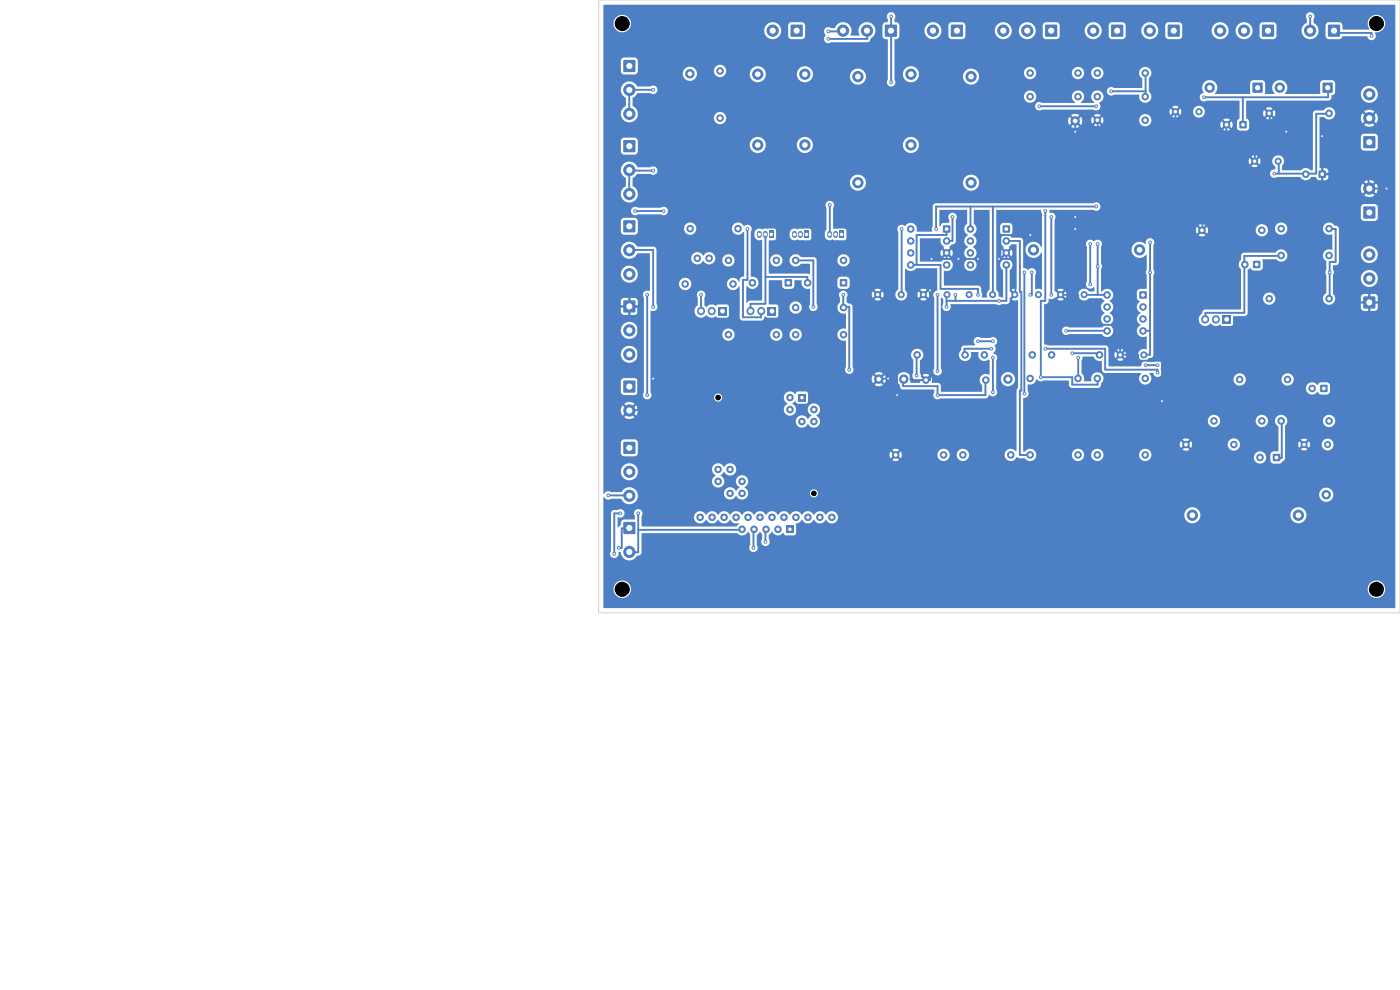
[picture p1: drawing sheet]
<svg xmlns="http://www.w3.org/2000/svg" width="297mm" height="210mm" viewBox="0 0 297 210" stroke-linecap="round" stroke-linejoin="round" font-family="sans-serif">
<g fill="#4d7fc4">
<path d="M281.8 5.3h2.4v2.4h-2.4z"/>
<path d="M212.8 47.9h1.4v1.4h-1.4z"/>
<path d="M241.8 61.9h1.4v1.4h-1.4z"/>
<path d="M178 49h1.1v1.5h-1.1z"/>
<circle cx="182" cy="38.7" r="1.2"/>
<circle cx="182" cy="16.2" r="1.2"/>
<circle cx="277.9" cy="6.5" r="1.3"/>
<circle cx="213.5" cy="51.1" r=".8"/>
<circle cx="213.5" cy="53.7" r=".8"/>
<circle cx="213.5" cy="56.2" r=".8"/>
<circle cx="205.9" cy="56.2" r=".8"/>
<circle cx="205.9" cy="53.7" r=".8"/>
<circle cx="205.9" cy="51.1" r=".8"/>
<circle cx="205.9" cy="48.6" r=".8"/>
<circle cx="242.5" cy="65.1" r=".8"/>
<circle cx="242.5" cy="67.7" r=".8"/>
<circle cx="242.5" cy="70.2" r=".8"/>
<circle cx="234.9" cy="70.2" r=".8"/>
<circle cx="234.9" cy="67.7" r=".8"/>
<circle cx="234.9" cy="65.1" r=".8"/>
<circle cx="234.9" cy="62.6" r=".8"/>
<circle cx="228.7" cy="15.5" r=".8"/>
<circle cx="218.5" cy="15.5" r=".8"/>
<circle cx="170.8" cy="30.7" r="1.2"/>
<circle cx="170.8" cy="15.7" r="1.2"/>
<circle cx="209.1" cy="80.6" r=".8"/>
<circle cx="196.4" cy="80.6" r=".8"/>
<circle cx="271.2" cy="34.2" r=".75"/>
<circle cx="266.2" cy="34.2" r=".75"/>
<circle cx="228.7" cy="80.3" r=".8"/>
<circle cx="218.5" cy="80.3" r=".8"/>
<circle cx="214.4" cy="96.5" r=".8"/>
<circle cx="204.3" cy="96.5" r=".8"/>
<circle cx="220.3" cy="62.5" r=".75"/>
<circle cx="215.3" cy="62.5" r=".75"/>
<circle cx="275.5" cy="109.3" r="1.2"/>
<circle cx="253" cy="109.3" r="1.2"/>
<circle cx="261.8" cy="94.3" r=".8"/>
<circle cx="251.6" cy="94.3" r=".8"/>
<circle cx="243" cy="25.5" r=".8"/>
<circle cx="232.8" cy="25.5" r=".8"/>
<circle cx="219" cy="75.3" r=".8"/>
<circle cx="208.8" cy="75.3" r=".8"/>
</g>
<path d="M176 49.5v.5M177.3 49.5v.5" fill="none" stroke="#4d7fc4" stroke-width="1.1"/>
<g fill="#4d7fc4">
<path d="M267.8 5.3h2.4v2.4h-2.4z"/>
<path d="M289.3 43.9h2.4v2.4h-2.4z"/>
<path d="M166.8 111.5h1.6v1.6h-1.6z"/>
<path d="M169.3 83.5h1.6v1.6h-1.6z"/>
<path d="M132.3 80.8h2.4v2.4h-2.4z"/>
<path d="M259.4 66.9h1.7v1.8h-1.7z"/>
<circle cx="263.9" cy="6.5" r="1.3"/>
<circle cx="258.8" cy="6.5" r="1.3"/>
<circle cx="267.7" cy="48.8" r=".8"/>
<circle cx="255" cy="48.8" r=".8"/>
<circle cx="290.5" cy="40" r="1.3"/>
<circle cx="165" cy="112.3" r=".8"/>
<circle cx="162.5" cy="112.3" r=".8"/>
<circle cx="160" cy="112.3" r=".8"/>
<circle cx="157.4" cy="112.3" r=".8"/>
<circle cx="171.4" cy="109.7" r=".8"/>
<circle cx="166.3" cy="109.7" r=".8"/>
<circle cx="176.5" cy="109.7" r=".8"/>
<circle cx="163.8" cy="109.7" r=".8"/>
<circle cx="173.9" cy="109.7" r=".8"/>
<circle cx="168.9" cy="109.7" r=".8"/>
<circle cx="156.2" cy="109.7" r=".8"/>
<circle cx="151.1" cy="109.7" r=".8"/>
<circle cx="161.2" cy="109.7" r=".8"/>
<circle cx="148.5" cy="109.7" r=".8"/>
<circle cx="158.7" cy="109.7" r=".8"/>
<circle cx="153.6" cy="109.7" r=".8"/>
<circle cx="167.6" cy="84.3" r=".8"/>
<circle cx="172.7" cy="86.9" r=".8"/>
<circle cx="167.6" cy="86.9" r=".8"/>
<circle cx="172.7" cy="89.4" r=".8"/>
<circle cx="170.1" cy="89.4" r=".8"/>
<circle cx="154.9" cy="99.6" r=".8"/>
<circle cx="152.3" cy="99.6" r=".8"/>
<circle cx="157.4" cy="102.1" r=".8"/>
<circle cx="152.3" cy="102.1" r=".8"/>
<circle cx="157.4" cy="104.7" r=".8"/>
<circle cx="154.9" cy="104.7" r=".8"/>
<circle cx="191.2" cy="62.5" r=".75"/>
<circle cx="186.2" cy="62.5" r=".75"/>
<circle cx="243" cy="20.5" r=".8"/>
<circle cx="232.8" cy="20.5" r=".8"/>
<circle cx="191.7" cy="80.4" r="1"/>
<circle cx="282" cy="54.2" r=".8"/>
<circle cx="271.8" cy="54.2" r=".8"/>
<circle cx="243" cy="15.5" r=".8"/>
<circle cx="232.8" cy="15.5" r=".8"/>
<circle cx="133.5" cy="87.1" r="1.3"/>
<circle cx="179" cy="71" r=".8"/>
<circle cx="168.8" cy="71" r=".8"/>
<circle cx="204.7" cy="75.3" r=".8"/>
<circle cx="194.6" cy="75.3" r=".8"/>
</g>
<path d="M255.7 67.7v.1M258 67.7v.1" fill="none" stroke="#4d7fc4" stroke-width="1.7"/>
<g fill="#4d7fc4">
<path d="M279.8 36.2h1.4v1.5h-1.4z"/>
<path d="M132.3 63.8h2.4v2.4h-2.4z"/>
<path d="M132.3 93.8h2.4v2.4h-2.4z"/>
<path d="M166.5 59.3h1.5v1.4h-1.5z"/>
<path d="M270.1 96.3h1.4v1.5h-1.4z"/>
<path d="M167.8 5.3h2.4v2.4h-2.4z"/>
<path d="M265.9 55.4h1.4v1.4h-1.4z"/>
<path d="M235.8 5.3h2.4v2.4h-2.4z"/>
<path d="M163.1 49h1v1.5h-1z"/>
<circle cx="150.4" cy="54.8" r=".8"/>
<circle cx="147.9" cy="54.8" r=".8"/>
<circle cx="146.4" cy="15.6" r="1"/>
<circle cx="277" cy="36.9" r=".8"/>
<circle cx="155.5" cy="60.2" r=".8"/>
<circle cx="145.4" cy="60.2" r=".8"/>
<circle cx="228.1" cy="25.6" r="1"/>
<circle cx="133.5" cy="70.1" r="1.3"/>
<circle cx="133.5" cy="75.2" r="1.3"/>
<circle cx="200.9" cy="62.5" r=".75"/>
<circle cx="195.9" cy="62.5" r=".75"/>
<circle cx="179" cy="65.2" r=".8"/>
<circle cx="168.8" cy="65.2" r=".8"/>
<circle cx="282" cy="63.3" r=".8"/>
<circle cx="269.3" cy="63.3" r=".8"/>
<circle cx="133.5" cy="100.1" r="1.3"/>
<circle cx="133.5" cy="105.2" r="1.3"/>
<circle cx="160.8" cy="30.7" r="1.2"/>
<circle cx="160.8" cy="15.7" r="1.2"/>
<circle cx="254.4" cy="23.7" r=".75"/>
<circle cx="249.4" cy="23.7" r=".75"/>
<circle cx="159.6" cy="60" r=".8"/>
<circle cx="267.3" cy="97" r=".8"/>
<circle cx="241.8" cy="53" r="1.2"/>
<circle cx="219.3" cy="53" r="1.2"/>
<circle cx="233.3" cy="75.3" r=".8"/>
<circle cx="223.1" cy="75.3" r=".8"/>
<circle cx="243" cy="96.5" r=".8"/>
<circle cx="232.8" cy="96.5" r=".8"/>
<circle cx="163.9" cy="6.5" r="1.3"/>
<circle cx="264.1" cy="56.1" r=".8"/>
<circle cx="230" cy="62.5" r=".75"/>
<circle cx="225" cy="62.5" r=".75"/>
<circle cx="206" cy="38.7" r="1.2"/>
<circle cx="206" cy="16.2" r="1.2"/>
<circle cx="282" cy="48.5" r=".8"/>
<circle cx="271.8" cy="48.5" r=".8"/>
<circle cx="231.9" cy="6.5" r="1.3"/>
<circle cx="243" cy="80.3" r=".8"/>
<circle cx="232.8" cy="80.3" r=".8"/>
<circle cx="273.2" cy="80.5" r=".8"/>
<circle cx="263" cy="80.5" r=".8"/>
</g>
<path d="M161.1 49.5v.5M162.4 49.5v.5" fill="none" stroke="#4d7fc4" stroke-width="1.1"/>
<g fill="#4d7fc4">
<path d="M187.8 5.3h2.4v2.4h-2.4z"/>
<path d="M280.1 81.7h1.5v1.4h-1.5z"/>
<path d="M263 25.7h1.4v1.5h-1.4z"/>
<path d="M178.2 59.3h1.5v1.4h-1.5z"/>
<path d="M289.3 28.9h2.4v2.5h-2.4z"/>
<path d="M162.9 65.1h1.7v1.8h-1.7z"/>
<circle cx="267.7" cy="89.3" r=".8"/>
<circle cx="257.5" cy="89.3" r=".8"/>
<circle cx="164.7" cy="55.2" r=".8"/>
<circle cx="154.5" cy="55.2" r=".8"/>
<circle cx="186.4" cy="80.4" r="1"/>
<circle cx="183.9" cy="6.5" r="1.3"/>
<circle cx="178.8" cy="6.5" r="1.3"/>
<circle cx="278.4" cy="82.4" r=".8"/>
<circle cx="260.2" cy="26.4" r=".8"/>
<circle cx="282" cy="89.3" r=".8"/>
<circle cx="271.8" cy="89.3" r=".8"/>
<circle cx="152.8" cy="25" r=".8"/>
<circle cx="152.8" cy="15" r=".8"/>
<circle cx="171.3" cy="60" r=".8"/>
<circle cx="281.7" cy="94.3" r=".75"/>
<circle cx="276.7" cy="94.3" r=".75"/>
<circle cx="228.7" cy="96.5" r=".8"/>
<circle cx="218.5" cy="96.5" r=".8"/>
<circle cx="290.5" cy="25.1" r="1.3"/>
<circle cx="290.5" cy="20" r="1.3"/>
</g>
<path d="M159.2 65.9v.1M161.5 65.9v.1" fill="none" stroke="#4d7fc4" stroke-width="1.7"/>
<g fill="#4d7fc4">
<path d="M280.6 17.6h2.1v2h-2.1z"/>
<path d="M200.1 47.9h1.4v1.4h-1.4z"/>
<path d="M132.3 110.8h2.4v2.4h-2.4z"/>
<path d="M132.3 12.8h2.4v2.4h-2.4z"/>
<path d="M289.3 62.9h2.4v2.5h-2.4z"/>
<path d="M201.8 5.3h2.4v2.4h-2.4z"/>
<path d="M170.6 49h1v1.5h-1z"/>
<circle cx="271.5" cy="18.6" r="1.1"/>
<circle cx="200.8" cy="51.1" r=".8"/>
<circle cx="200.8" cy="53.7" r=".8"/>
<circle cx="200.8" cy="56.2" r=".8"/>
<circle cx="193.2" cy="56.2" r=".8"/>
<circle cx="193.2" cy="53.7" r=".8"/>
<circle cx="193.2" cy="51.1" r=".8"/>
<circle cx="193.2" cy="48.6" r=".8"/>
<circle cx="242.7" cy="75.3" r=".75"/>
<circle cx="237.7" cy="75.3" r=".75"/>
<circle cx="133.5" cy="117.1" r="1.3"/>
<circle cx="133.5" cy="19.1" r="1.3"/>
<circle cx="133.5" cy="24.2" r="1.3"/>
<circle cx="200.2" cy="96.5" r=".8"/>
<circle cx="190" cy="96.5" r=".8"/>
<circle cx="290.5" cy="59.1" r="1.3"/>
<circle cx="290.5" cy="54" r="1.3"/>
<circle cx="197.9" cy="6.5" r="1.3"/>
<circle cx="282" cy="24" r=".8"/>
<circle cx="269.3" cy="24" r=".8"/>
</g>
<path d="M168.5 49.5v.5M169.8 49.5v.5" fill="none" stroke="#4d7fc4" stroke-width="1.1"/>
<g fill="#4d7fc4">
<path d="M132.3 46.8h2.4v2.4h-2.4z"/>
<path d="M132.3 29.8h2.4v2.4h-2.4z"/>
<path d="M152.4 65.1h1.7v1.8h-1.7z"/>
<circle cx="213.8" cy="80.4" r="1"/>
<circle cx="156.6" cy="48.5" r=".8"/>
<circle cx="146.4" cy="48.5" r=".8"/>
<circle cx="133.5" cy="53.1" r="1.3"/>
<circle cx="133.5" cy="58.2" r="1.3"/>
<circle cx="133.5" cy="36.1" r="1.3"/>
<circle cx="133.5" cy="41.2" r="1.3"/>
<circle cx="164.7" cy="71" r=".8"/>
<circle cx="154.5" cy="71" r=".8"/>
</g>
<path d="M148.7 65.9v.1M151 65.9v.1" fill="none" stroke="#4d7fc4" stroke-width="1.7"/>
<g fill="#4d7fc4">
<path d="M247.8 5.3h2.4v2.4h-2.4z"/>
<path d="M265.8 17.6h2v2h-2z"/>
<path d="M221.8 5.3h2.4v2.4h-2.4z"/>
<circle cx="243.9" cy="6.5" r="1.3"/>
<circle cx="179" cy="55.2" r=".8"/>
<circle cx="168.8" cy="55.2" r=".8"/>
<circle cx="193.3" cy="30.7" r="1.2"/>
<circle cx="193.3" cy="15.7" r="1.2"/>
<circle cx="281.4" cy="104.9" r="1"/>
<circle cx="228.7" cy="20.5" r=".8"/>
<circle cx="218.5" cy="20.5" r=".8"/>
<circle cx="256.6" cy="18.6" r="1.1"/>
<circle cx="217.9" cy="6.5" r="1.3"/>
<circle cx="212.8" cy="6.5" r="1.3"/>
<circle cx="210.6" cy="62.5" r=".75"/>
<circle cx="205.6" cy="62.5" r=".75"/>
<circle cx="148.7" cy="62.5" r=".4"/>
<circle cx="194.5" cy="79.7" r=".4"/>
<circle cx="221.8" cy="44.8" r=".4"/>
<circle cx="140.8" cy="44.8" r=".4"/>
<circle cx="134.8" cy="44.8" r=".4"/>
<circle cx="220.8" cy="80" r=".4"/>
<circle cx="235.7" cy="19.4" r=".4"/>
<circle cx="180.2" cy="78.4" r=".4"/>
<circle cx="243" cy="77.5" r=".4"/>
<circle cx="178.9" cy="62.5" r=".4"/>
<circle cx="245.6" cy="77.5" r=".4"/>
<circle cx="218.6" cy="49.8" r=".4"/>
<circle cx="228.1" cy="27.9" r=".4"/>
<circle cx="197.3" cy="61.6" r=".4"/>
<circle cx="211.9" cy="54.9" r=".4"/>
<circle cx="197.6" cy="54.9" r=".4"/>
<circle cx="272.9" cy="27.9" r=".4"/>
<circle cx="138.6" cy="80.3" r=".4"/>
<circle cx="280.5" cy="28.9" r=".4"/>
<circle cx="190.3" cy="83.8" r=".4"/>
<circle cx="228.1" cy="48.6" r=".4"/>
<circle cx="203.3" cy="54.9" r=".4"/>
<circle cx="228.1" cy="46" r=".4"/>
<circle cx="207.5" cy="54.9" r=".4"/>
<circle cx="246.5" cy="85.1" r=".4"/>
<circle cx="188.4" cy="80.3" r=".4"/>
<circle cx="294.1" cy="40" r=".4"/>
<circle cx="231.3" cy="51.8" r=".4"/>
<circle cx="231.3" cy="60.3" r=".4"/>
<circle cx="207.5" cy="72.4" r=".4"/>
<circle cx="221.8" cy="74" r=".4"/>
<circle cx="245.6" cy="79.1" r=".4"/>
<circle cx="210.6" cy="72.4" r=".4"/>
<circle cx="210.6" cy="75.9" r=".4"/>
<circle cx="210.6" cy="83.2" r=".4"/>
<circle cx="138.6" cy="65.1" r=".4"/>
<circle cx="232.5" cy="22.5" r=".4"/>
<circle cx="220.5" cy="22.5" r=".4"/>
<circle cx="176" cy="43.5" r=".4"/>
<circle cx="291" cy="7.6" r=".4"/>
<circle cx="198.9" cy="83.8" r=".4"/>
<circle cx="131.6" cy="108.9" r=".4"/>
<circle cx="130.3" cy="117.5" r=".4"/>
<circle cx="137.3" cy="83.8" r=".4"/>
<circle cx="135.4" cy="108.9" r=".4"/>
<circle cx="137.3" cy="62.5" r=".4"/>
<circle cx="175.7" cy="8.3" r=".4"/>
<circle cx="175.7" cy="6.7" r=".4"/>
<circle cx="159.8" cy="116.2" r=".4"/>
<circle cx="131.3" cy="116.2" r=".4"/>
<circle cx="162.4" cy="114.9" r=".4"/>
<circle cx="129" cy="105.1" r=".4"/>
<circle cx="223" cy="62.5" r=".4"/>
<circle cx="138.6" cy="19.1" r=".4"/>
<circle cx="202.1" cy="46" r=".4"/>
<circle cx="223" cy="46" r=".4"/>
<circle cx="226.2" cy="70.2" r=".4"/>
<circle cx="207.5" cy="62.5" r=".4"/>
<circle cx="210.3" cy="74" r=".4"/>
<circle cx="198.9" cy="78.7" r=".4"/>
<circle cx="198.9" cy="62.5" r=".4"/>
<circle cx="138.6" cy="36.2" r=".4"/>
<circle cx="217.3" cy="83.5" r=".4"/>
<circle cx="217.3" cy="57.8" r=".4"/>
<circle cx="227.5" cy="74.9" r=".4"/>
<circle cx="228.7" cy="75.9" r=".4"/>
<circle cx="270.3" cy="36.8" r=".4"/>
<circle cx="244" cy="51.4" r=".4"/>
<circle cx="218.9" cy="57.8" r=".4"/>
<circle cx="211.9" cy="63.8" r=".4"/>
<circle cx="202.7" cy="62.5" r=".4"/>
<circle cx="172.5" cy="65.1" r=".4"/>
<circle cx="200.8" cy="65.1" r=".4"/>
<circle cx="218.6" cy="62.5" r=".4"/>
<circle cx="244" cy="57.8" r=".4"/>
<circle cx="282.1" cy="57.8" r=".4"/>
<circle cx="198.6" cy="48.6" r=".4"/>
<circle cx="158.6" cy="48.6" r=".4"/>
<circle cx="232.5" cy="43.8" r=".4"/>
<circle cx="191.3" cy="48.6" r=".4"/>
<circle cx="255.4" cy="20.6" r=".4"/>
<circle cx="232.9" cy="51.8" r=".4"/>
<circle cx="232.9" cy="56.5" r=".4"/>
<circle cx="189.1" cy="17.5" r=".4"/>
<circle cx="278" cy="3.5" r=".4"/>
<circle cx="189.1" cy="3.5" r=".4"/>
</g>
<g fill="none" stroke="#4d7fc4" stroke-width=".4">
<path d="M133.5 19.1v5.1M133.5 19.1h5.1M133.5 19.1h.1M175.7 6.7h3.2M184 6.7v1.6h-8.3M189 6.5l.1 .2M189.1 3.5v14M235.7 19.4h7.3M243 15.5v5.1v-.1M278 3.5v3.2l-.1-.2M281.8 18.7v1.9h-26.4M283 6.5v.5h8v.6"/>
<path d="M133.5 36.2v5.1v-.1M133.5 36.2h5.1M133.5 36.1v.1M220.5 22.5h12M228.1 25.7v2.2h44.8M232.8 25.5l.1-.1v2.5M249.4 23.7v4.2M255.1 27.9v21h-.1M260.2 26.5v1.4M263.7 20.6v5.9M266.2 27.9v6.3M269.3 24.1h.1v3.8"/>
<path d="M271.2 34.2l.1 .1v2.5M277 36.8v.2M280.5 36.8h9.8v3.2M280.5 28.9v7.9M280.5 36.8v.2M282 24.1h.1h-2.9v12.7h-8.9M133.5 53.1l5.1-.1v12.1M134.8 44.8h6M158.6 48.6v10.8h-1v7.9h3.8l.1-1.3M162.4 58.7h8.9v1.3M162.4 49.8v14.7h-3.2v1.5M168.8 55.2h3.7v9.9"/>
<path d="M176 43.5v6.3v-.1M191.3 48.6l-.1 13.9M193.2 56.2h6.3v5.1h8v1.2M197.6 54.9h9.9M200.8 48.6v1.2h-6.3v6.4M200.8 53.7v1.2M202.1 46v5.1h-1.3M205.9 43.8v4.8M205.9 48.6h.1M210.6 43.8v18.7M211.9 54.9h3.5v7.6h-.1M213.5 56.2v7.6h-12.7"/>
<path d="M213.5 53.7v1.2M213.5 51.1h2.9v10.8h.3v21h-.3v13.6h2.1M217.3 57.8v25.7M218.6 49.8h-6.4v5.1M218.9 57.8v4.7h-.3M221.8 44.8v19h-1v16.2h6.7v1.6h5.4l-.1-1.3M223 46v16.5M228.1 46v16.5M231.3 51.8v8.5M232.5 43.8h-33.9v4.8M232.9 51.8v10.7M244 51.4v23.8l-1.3 .1"/>
<path d="M264.1 56.1l-.1 .1M271.9 54.3h-7.9v12.1h-8.3v1.4M282 48.5l1.4 .1v7h-1.3v7.9l-.1-.1M290.3 40h3.8M290.5 40h-.2M133.5 65l1.9 .1v21.9M137.3 62.5v21.3M148.7 62.5v3.5M178.9 65.1h1.3v13.3M178.9 65.1l.1 .1M178.9 62.5v2.6M194.5 75.2v4.5"/>
<path d="M197.3 61.6v19h-4.1v-1.9h-2.9v5.1M198.9 62.5v16.2M200.9 62.5l-.1 2.6M202.7 62.5v1.3M207.5 72.4h3.1M210.3 74h-5.7v1.2l.1 .1M210.6 75.9v7.3M221.8 74h12.7v4.4h11.1v.7M225 62.5h3.7v6.4h8.9v6.3M226.2 70.2h8.7M227.5 74.9h5.7l.1 .4M228.7 75.9v4.4"/>
<path d="M230 62.5l4.9 .1M237.6 75.2h3.8v1.3h5.1v8.6M237.6 75.2l.1 .1M243 77.5h2.6M244 70.2h-1.5M138.6 80.3v6.7l-5.1 .1M190.3 80.3l-3.9 .1M191.7 80.4l-.1-.1v1.6h7.3v1.9h10.2v-3.2M196.4 80.6h.1M271.9 89.2v8h-1.2l.1-.1M129 105.1l4.5 .1M131.6 108.9h-1.3v8.6"/>
<path d="M133.5 112l-1.6 .1v4.1h-.6M135.4 108.9v8.3l-1.9-.1M157.4 112.3l-.1 .1h-21.9M160 112.3l-.2 .1v3.8M162.5 112.3l-.1 .1v2.5"/>
</g>
<g fill="#4d7fc4">
<path d="M211.4 44.5h9.4l.3 .9v6.9l-.2 .1a1.72 1.72 0 0 0-2.5-1 1.72 1.72 0 0 0-.4 2.7 1.72 1.72 0 0 0 2.7-.2l.1-.3 .2 .1v7.7l-1.4-.1v-2.9a.92 .92 0 0 0-.1-1.3 .92 .92 0 0 0-1.3 .1l-1.1-.4-.1-6-.6-.4h-1.8l-.4-.4 .6-.7v-1.3a.74 .74 0 0 0-.7-.7h-1.2a.74 .74 0 0 0-.7 .7v1.3l.6 .6a1.44 1.44 0 0 0 .2 2.5l-.2 .2 .6 .7-.3 .3-.7-.7a1.29 1.29 0 0 0 0 1.5l.7-.7 .3 .4-.6 .6 .2 .2a1.43 1.43 0 0 0-.2 2.5v5.6a.7 .7 0 0 1-.8-.1 .7 .7 0 0 1-.2-.7l-.5-.8z"/>
<path d="M199.3 44.5h5.8l.1 2.9a1.42 1.42 0 0 0 .1 2.4 1.43 1.43 0 0 0 0 2.6 1.43 1.43 0 0 0 0 2.5 1.34 1.34 0 0 0-.5 2.1 1.34 1.34 0 0 0 2.1 0 1.34 1.34 0 0 0-.5-2.1 1.43 1.43 0 0 0 0-2.5 1.43 1.43 0 0 0 0-2.5 1.44 1.44 0 0 0 .2-2.5v-2.9l3.3 .1v16.8a1.63 1.63 0 0 0-.5 1.7h-1.1l.1-.6-.2-.6-.1-.8-.4-.5h-7.4v-3.1a1.38 1.38 0 0 0 1.7-.8 1.38 1.38 0 0 0-.7-1.8l.2-.2-.6-.6 .3-.4 .7 .7a1.28 1.28 0 0 0 0-1.5l-.7 .7-.3-.3 .6-.7-.1-.3 .5-.5a.75 .75 0 0 0 .9-.8v-4.4a.92 .92 0 0 0-.1-1.2 .92 .92 0 0 0-1.3 0 .92 .92 0 0 0 0 1.2l-.1 .7h-1.1a.86 .86 0 0 0-.7 .7l-.2-.1z"/>
<path d="M214 52.3l.6-.5h.9l.2 .1v9.2l-1.1 .4 .7 .6-.4 .4-.7-.8v-4.4a1.42 1.42 0 0 0-.2-2.4l.2-.2-.7-.6 .4-.4 .7 .6a1.3 1.3 0 0 0 0-1.4l-.7 .7-.4-.3 .7-.7z"/>
<path d="M195.2 50.6h4.4a1.58 1.58 0 0 0 .7 1.8l-.2 .2 .7 .7-.4 .3-.7-.7a1.28 1.28 0 0 0 0 1.5l.7-.7 .4 .4-.7 .6 .2 .3-.6 .5h-4.5z"/>
<path d="M128.1 1h167.8l.1 3.9h-2.1l-.1-.3a1.88 1.88 0 0 0-2.6-1.3 1.88 1.88 0 0 0-.7 2.9l-5.6 .1-.2-1.1-.3-.4-2.5-.1-.6 .4-.1 1.3h-1.5a2.15 2.15 0 0 0-1-1.6v-.7a.92 .92 0 0 0-.1-1.3 .92 .92 0 0 0-1.3 0 .92 .92 0 0 0 0 1.3l-.1 .7-.7 .6h-5.7l-.2-.4-.4-.3h-2.4l-.5 .4-.1 1.3h-1.5a1.8 1.8 0 0 0-1.8-1.7 1.8 1.8 0 0 0-1.8 1.7h-1.5v-.2a1.8 1.8 0 0 0-1.3-1.4 1.8 1.8 0 0 0-1.9 .6h-6.6l-.2-.4-.4-.3h-2.3l-.6 .4-.1 1.3h-1.5a1.8 1.8 0 0 0-1.3-1.6 1.8 1.8 0 0 0-1.9 .6h-3.7l-.2-.4-.4-.3h-2.3l-.6 .4-.1 1.3h-1.5v-.2a1.8 1.8 0 0 0-1.4-1.4 1.8 1.8 0 0 0-1.8 .6h-5.7l-.2-.4-.4-.3h-2.3l-.6 .4-.1 1.3h-1.5v-.2a1.8 1.8 0 0 0-1.9-1.5 1.8 1.8 0 0 0-1.7 1.7h-1.5v-.2a1.8 1.8 0 0 0-1.3-1.4 1.8 1.8 0 0 0-1.9 .6h-6.6l-.2-.4-.4-.3h-2.3l-.6 .4-.1 1.3h-1.5a1.8 1.8 0 0 0-1.3-1.6 1.8 1.8 0 0 0-1.9 .6h-5.7l-.1-.2a.97 .97 0 0 0-.9-.5v-.6a.92 .92 0 0 0-.1-1.3 .92 .92 0 0 0-1.3 0 .92 .92 0 0 0 0 1.3l-.2 .6a.8 .8 0 0 0-1 .7v1h-1.5a1.82 1.82 0 0 0-2.4-1.6 1.82 1.82 0 0 0-1 2.7l-1.8 .1-.1-.2a1.81 1.81 0 0 0-.5-2.4 1.81 1.81 0 0 0-2.5 .4h-6.6l-.2-.4-.4-.3h-2.3l-.6 .4-.1 1.3h-1.5a1.8 1.8 0 0 0-2.5-1.5h-29.3l-.1-.3a1.85 1.85 0 0 0-3-1 1.85 1.85 0 0 0 .5 3.1 1.85 1.85 0 0 0 2.6-1.8h29.2a1.8 1.8 0 0 0-.1 3.2 1.8 1.8 0 0 0 2.7-1.7h1.5v1.3l.4 .5 2.5 .1a.74 .74 0 0 0 .7-.7v-2.2h6.6l-.3 .5-.8 .1a.92 .92 0 0 0-1.3 .1 .92 .92 0 0 0 .1 1.3l-.1 .3a.92 .92 0 0 0 .1 1.2 .92 .92 0 0 0 1.2 .1h7.7l.6-.4a.89 .89 0 0 1 .7-.9l.3-.6 .1-.7h1.5v1.3a.97 .97 0 0 0 1.1 .7l.1 4.5h-53.1l-.3-.5-.4-.2h-2.3l-.4 .3-.2 .4v2.3l.3 .4 .4 .2h2.2l.6-.3 .1-.4v-2.2h53.1v3.2h-4.7v-.2a1.7 1.7 0 0 0-1.6-1.3 1.7 1.7 0 0 0-1.7 1h-7.9l-.1-.2a1.7 1.7 0 0 0-1.8-1.4 1.7 1.7 0 0 0-1.5 1.6h-6.6l-.1-.2a1.7 1.7 0 0 0-1.4-1.3 1.7 1.7 0 0 0-1.7 .8h-5.2l-.1-.2a1.3 1.3 0 0 0-1.6-.9 1.3 1.3 0 0 0-.9 1.7h-3.6l-.1-.2a1.5 1.5 0 0 0-2.4-.8 1.5 1.5 0 0 0 .4 2.5 1.5 1.5 0 0 0 2.1-1.5h3.6a1.31 1.31 0 0 0 1.6 .8 1.31 1.31 0 0 0 1-1.4l5.1 .1a1.7 1.7 0 0 0 1.2 2.4 1.7 1.7 0 0 0 2.1-1.8h6.6v.3a1.7 1.7 0 0 0 1.8 1.6 1.7 1.7 0 0 0 1.6-1.9l7.9 .1a1.7 1.7 0 0 0 1.4 2.2 1.7 1.7 0 0 0 1.9-1.8h4.7v.8a.92 .92 0 0 0 0 1.2 .92 .92 0 0 0 1.3 0 .92 .92 0 0 0 .1-1.2v-8.5l.1-.1a.77 .77 0 0 0 .9-.7v-2.2h5.7a1.8 1.8 0 0 0 .9 2.8 1.8 1.8 0 0 0 2.3-1.8h1.5v1.3l.4 .5 2.5 .1a.74 .74 0 0 0 .7-.7v-2.2h6.6a1.8 1.8 0 0 0 .9 2.8 1.8 1.8 0 0 0 2.3-1.8h1.5v.2a1.8 1.8 0 0 0 1.9 1.7 1.8 1.8 0 0 0 1.7-1.9h1.5v1.3l.4 .5 2.5 .1a.74 .74 0 0 0 .7-.7v-2.2h5.7a1.8 1.8 0 0 0 .9 2.8 1.8 1.8 0 0 0 2.3-1.8h1.5v1.3l.4 .5 2.5 .1a.74 .74 0 0 0 .7-.7v-2.2h3.7a1.8 1.8 0 0 0 .9 2.8 1.8 1.8 0 0 0 2.3-1.8h1.5v1.3l.4 .5 2.5 .1a.74 .74 0 0 0 .7-.7v-2.2h6.6a1.8 1.8 0 0 0 .9 2.8 1.8 1.8 0 0 0 2.3-1.8h1.5v.2a1.8 1.8 0 0 0 1.9 1.7 1.8 1.8 0 0 0 1.7-1.9h1.5v1.3l.4 .5 2.5 .1a.74 .74 0 0 0 .7-.7v-2.2h5.7a1.8 1.8 0 0 0 .9 2.8 1.8 1.8 0 0 0 2.3-1.8h1.5v1.3l.2 .3 .4 .3h2.4l.7-.6h5.1a.99 .99 0 0 0 1.4 .7 .99 .99 0 0 0 .3-1.5 1.96 1.96 0 0 0 2.2-2h2.1v10.5h-51.7l-.1-.2a1.3 1.3 0 0 0-1.4-1 1.3 1.3 0 0 0-1.1 1.2h-7.6v-.2a1.3 1.3 0 0 0-1.4-1 1.3 1.3 0 0 0-1.2 1.2h-1.5v-.2a1.3 1.3 0 0 0-1.4-1 1.3 1.3 0 0 0-1.2 1.2h-7.6v-.2a1.3 1.3 0 0 0-1.7-.9 1.3 1.3 0 0 0-.7 1.8h-9.7v-.2a1.7 1.7 0 0 0-1.6-1.3 1.7 1.7 0 0 0-1.7 1h-9.4l-.1-.2a1.7 1.7 0 0 0-2.7-1 1.7 1.7 0 0 0 .4 2.9 1.7 1.7 0 0 0 2.4-1.7l9.4 .1a1.7 1.7 0 0 0 1.4 2.2 1.7 1.7 0 0 0 1.9-1.8l9.7 .1a1.31 1.31 0 0 0 1.5 .5 1.31 1.31 0 0 0 .9-1.3h7.6v.2a1.3 1.3 0 0 0 1.4 1.2 1.3 1.3 0 0 0 1.2-1.4h1.5v.2a1.3 1.3 0 0 0 1.4 1.2 1.3 1.3 0 0 0 1.2-1.4h7.6l.1 .8 .5 .4v2h-6a.9 .9 0 0 0-1.4 .4h-95.4l-.1-.2a.94 .94 0 0 0-1.4-.5h-2.9a1.83 1.83 0 0 0-2.9-.4 1.83 1.83 0 0 0 .6 2.9v1.6a1.83 1.83 0 0 0-.8 2.8 1.83 1.83 0 0 0 2.9 .1 1.91 1.91 0 0 0-.7-2.9v-1.6l.7-.5 .3-.5h2.8l.4 .1a.9 .9 0 0 0 1.1-.9h95.4a.92 .92 0 0 0 .3 1.1 .92 .92 0 0 0 1.1 0h5.3l.1 .1v.2h-7.6v-.2a1.34 1.34 0 0 0-2.1-.7 1.34 1.34 0 0 0 .1 2.2l-2.7 .1v-.2a1.3 1.3 0 0 0 0-2.2 1.3 1.3 0 0 0-2 1h-7.6v-.2a1.3 1.3 0 0 0-2.1-.7 1.3 1.3 0 0 0 .3 2.2 1.3 1.3 0 0 0 1.8-1.3h7.6l.2 .8 .5 .5-.2 .1h-6.8a.92 .92 0 0 0-1.3 .1 .92 .92 0 0 0 0 1.3 .92 .92 0 0 0 1.3 0h10.8a.94 .94 0 0 0 1.3-.1 .94 .94 0 0 0 0-1.3l.7-.6 .2-.8h7.6v.2a1.32 1.32 0 0 0 1.9 1 1.32 1.32 0 0 0 .1-2.2v-2.8l.5-.6 .1-.6h51.7v2.3h-12.7l-.2-.4-.4-.3h-1.9l-.5 .2-.2 .4v2.3h-7.5a1.65 1.65 0 0 0 .1-2.4 1.65 1.65 0 0 0-2.4 0 1.65 1.65 0 0 0 .1 2.4h-2v-2.3l-.3-.4-.4-.2h-1.9l-.5 .3-.1 .4v2.2h-7.5a1.64 1.64 0 0 0 .2-2.3 1.64 1.64 0 0 0-2.3-.2 1.64 1.64 0 0 0-.2 2.3 .94 .94 0 0 0-.8 1.2 .94 .94 0 0 0 1.4 .4h6.9l.1 2.3h-7.4a1.25 1.25 0 0 0-1.2-1.2 1.25 1.25 0 0 0-1.3 1.2h-2.5l-.2-.6-.7 .7-.3-.4 .6-.6a1.24 1.24 0 0 0-1.3 0l.6 .6-.3 .4-.7-.7a1.24 1.24 0 0 0 0 1.4l.7-.7 .3 .4-.6 .7a1.25 1.25 0 0 0 1.3-.1l-.6-.6 .3-.4 .7 .7 .2-.8h2.5v.2a1.25 1.25 0 0 0 1.4 1.2 1.25 1.25 0 0 0 1.1-1.4h7.4v1.5l-.5 .5-.1 .7h-.9l-.2-.6-.7 .7-.4-.4 .7-.6a1.29 1.29 0 0 0-1.4 0h-15.2a1.3 1.3 0 0 0-1.3-1.2 1.3 1.3 0 0 0-1.3 1.2h-7.6l-.2-.6-.7 .7-.4-.4 .7-.7a1.29 1.29 0 0 0-1.4 0l.6 .7-.3 .4-.7-.7-.2 .7h-1.9l-.3-.7-.7 .7-.4-.3 .8-.8a1.48 1.48 0 0 0-1.8 0l.8 .8-.4 .3-.7-.7-.1 .1h-72.7a1.3 1.3 0 0 0-2-1 1.3 1.3 0 0 0 0 2.3 1.3 1.3 0 0 0 2-1v-.3h72.7a1.47 1.47 0 0 0 .1 1.6l.7-.7 .4 .3-.7 .8a1.49 1.49 0 0 0 1.7 0l-.8-.8 .4-.3 .7 .7 .3-1h1.9l.2 .7 .7-.7 .3 .4-.6 .7a1.3 1.3 0 0 0 1.4 0l-.7-.7 .4-.4 .7 .7 .2-.8h7.6v.2a1.3 1.3 0 0 0 1.4 1.2 1.3 1.3 0 0 0 1.2-1.4h15.2l.7 .6-.4 .4-.7-.7a1.28 1.28 0 0 0 0 1.5l.7-.7 .4 .4-.7 .7a1.29 1.29 0 0 0 1.4-.1l-.7-.6 .4-.4 .7 .7 .2-.9h.9l.1 1 .5 .4h1.4l.5-.4 .1-1.6-.6-.6v-3.7l17.4-.1a.9 .9 0 0 0 .7-1.1h.1a.74 .74 0 0 0 .7-.7v-1.8h12.7v2.2h-3.7a1.8 1.8 0 0 0-2.7-1.4 1.8 1.8 0 0 0 0 3 1.8 1.8 0 0 0 2.7-1.4v-.2h3.7v5.1h-3.7l-.4-1-.8 .8-.4-.3 .9-.9a1.79 1.79 0 0 0-2.2 0l.3 .3h-6.4a1.36 1.36 0 0 0-1.1-1.1 1.36 1.36 0 0 0-1.5 .6l-1.7 .1-.5 .4h-7.9l-.3-.6-.6 .7-.4-.4 .6-.7a1.29 1.29 0 0 0-1.4 .1l.7 .6-.3 .4-.8-.6a1.29 1.29 0 0 0 .1 1.4l.7-.7 .3 .4-.6 .7a1.29 1.29 0 0 0 1.4-.1l-.7-.6 .4-.4 .6 .7 .3-.9h7.9v6.7h-83.5l-.1-.2a1.7 1.7 0 0 0-1.8-1.4 1.7 1.7 0 0 0-1.5 1.6h-19.1l-.1-.2a1.7 1.7 0 0 0-1.8-1.4 1.7 1.7 0 0 0-1.5 1.6h-6.6l-.1-.2a1.7 1.7 0 0 0-1.4-1.3 1.7 1.7 0 0 0-1.7 .8h-24l-.1-.4-.5-.3h-2.3l-.4 .2-.3 .4v2.3l.2 .4 .4 .3 2.6-.1 .4-.5v-2.3l23.9 .1a1.7 1.7 0 0 0 1.2 2.4 1.7 1.7 0 0 0 2.1-1.8h6.6v.3a1.7 1.7 0 0 0 1.8 1.6 1.7 1.7 0 0 0 1.6-1.9h19.1v.3a1.7 1.7 0 0 0 1.8 1.6 1.7 1.7 0 0 0 1.6-1.9h83.5v5.4l-.4 .1a1.42 1.42 0 0 0-2.2 0h-3.8l-.1-.9a1.26 1.26 0 0 0-.3-2.1 1.26 1.26 0 0 0-1.8 1h-2.5l-.2-.6-.7 .7-.3-.4 .6-.6a1.24 1.24 0 0 0-1.3 0l.6 .6-.3 .4-.7-.7a1.25 1.25 0 0 0 0 1.4l.7-.7 .3 .4-.6 .7a1.25 1.25 0 0 0 1.3-.1l-.6-.6 .3-.4 .7 .7 .2-.8h2.5l.2 .8 .5 .4v.5l-.8 .3h-130.3l-.1-.2a.94 .94 0 0 0-1.4-.4h-2.7a1.86 1.86 0 0 0-3-.7 1.86 1.86 0 0 0 .5 3v1.6a1.83 1.83 0 0 0-.7 2.9 1.83 1.83 0 0 0 2.9-.1 1.92 1.92 0 0 0-.8-2.8v-1.6l.9-.9h2.9l.4 .2a.9 .9 0 0 0 1.1-1h130.3a.92 .92 0 0 0-.1 1.3 .92 .92 0 0 0 1.2 .1h4.9a1.38 1.38 0 0 0 2.4 0l1 .1a.82 .82 0 0 0 1.1 .7v-1h.5v1h.3a.81 .81 0 0 0 .7-1.1h-1v-.5h1v-.4a.81 .81 0 0 0-1-.7v1h-.5v-1l-.4-.1v-10.5l.1-.2h.8a1.34 1.34 0 0 0 1.6 .5 1.34 1.34 0 0 0 .9-1.4h6.4l.5 .6-.3 .3-.9-.7a1.79 1.79 0 0 0 .1 2.1l.8-.9 .3 .4-.7 .9a1.8 1.8 0 0 0 2.1-.1l-.9-.8 .4-.4 .8 .9 .3-.5 .1-.7h3.7v4.1h-3.7l-.2-.5-.5-.2h-2.3l-.5 .2-.1 .5v2.2l.1 .4 .5 .2 2.3 .1a.74 .74 0 0 0 .7-.7v-2.2h3.7v10.8h-3.7l-.4-1-.8 .9-.4-.4 .9-.8a1.79 1.79 0 0 0-2.2 0h.1h-81.8a1.7 1.7 0 0 0-1.7-1.6 1.7 1.7 0 0 0-1.7 1.6h-20.6v-.2a1.7 1.7 0 0 0-2.8-1 1.7 1.7 0 0 0 .4 2.9 1.7 1.7 0 0 0 2.4-1.7h20.6v.3a1.7 1.7 0 0 0 1.8 1.6 1.7 1.7 0 0 0 1.6-1.9h81.8l.7 .8-.3 .4-.8-.9a1.78 1.78 0 0 0 0 2.2l.8-.9 .3 .4-.7 .9a1.8 1.8 0 0 0 2.1-.1l-.9-.8 .4-.4 .8 .9 .3-.5 .1-.7h3.7v4.1h-3.7a.74 .74 0 0 0-.7-.7h-2.3l-.5 .3-.1 .4v2.2l.3 .5 .4 .2h2.2l.4-.2 .3-.4v-2.3h3.7v9.9h-3.7v-.3a1.8 1.8 0 0 0-2.9-1 1.8 1.8 0 0 0 .3 3h-5.6v-7.1a.86 .86 0 0 0-1-.7 1.3 1.3 0 0 0-1.4-.6 1.3 1.3 0 0 0-1 1.2h-7.6a1.3 1.3 0 0 0-1.5-1.2 1.3 1.3 0 0 0-1.1 1.5h-1.5v-.2a1.3 1.3 0 0 0-1.4-1 1.3 1.3 0 0 0-1.2 1.2h-10.1l-.2-.6-.7 .7-.4-.3 .7-.7a1.28 1.28 0 0 0-1.4 0l.6 .7-.3 .3-.7-.6a1.29 1.29 0 0 0 0 1.4l.7-.7 .3 .4-.6 .7a1.29 1.29 0 0 0 1.4-.1l-.7-.6 .4-.4 .7 .7 .2-.9h10.1v.3a1.3 1.3 0 0 0 1.4 1.2 1.3 1.3 0 0 0 1.2-1.5l1.5 .1a1.31 1.31 0 0 0 1.5 1 1.31 1.31 0 0 0 1.1-1.4h7.6v.2a1.46 1.46 0 0 0 1.9 1.1v3.3a1.39 1.39 0 0 0-1.9 1.1h-7.6v-.2a1.36 1.36 0 0 0-1.2-1 1.36 1.36 0 0 0-1.3 .7h-6.7l-.5 .4-.1 1a1.4 1.4 0 0 0 0 2.2l-.1 8.4-7.7 .1a.76 .76 0 0 0-.5 .8 1.44 1.44 0 0 0-.4 2.2 1.44 1.44 0 0 0 2.3-.1 1.66 1.66 0 0 0 2 .3l.4 .3 1.9-.1 .4-.3v-1.7l2.6-.1a.71 .71 0 0 0 .5-.7v-9l.5-.5 .7 .6h1.3a.75 .75 0 0 0 .7-.7l-.1-1.7h2.9a1.32 1.32 0 0 0 1.6 .4 1.32 1.32 0 0 0 .8-1.3h7.6l.1 .8 .6 .5v1.8l-.2 .5 .2 .7v3.8l-.6 .5-.1 .5h-10.1a1.3 1.3 0 0 0-2-1 1.3 1.3 0 0 0 0 2.3 1.3 1.3 0 0 0 2-1v-.3h10.1a1.32 1.32 0 0 0 1.8 1.3 1.32 1.32 0 0 0 .3-2.2v-3.9a1.01 1.01 0 0 0 0-1.2v-.9h.6a.7 .7 0 0 0 .7-.7l5.8 .1a1.81 1.81 0 0 0 2.4-1.8h3.7v5.1h-3.7v-.3a1.8 1.8 0 0 0-2.9-1 1.8 1.8 0 0 0 .4 3 1.8 1.8 0 0 0 2.5-1.7h3.7v4.1h-3.7l-.4-.7h-1.2v1.2h-.5v-1.2h-.9l-.5 .4-.1 1.1h1.2v.5h-1.2v1l.4 .5 1.1 .1v-1.2h.5v1.2l1-.1 .5-.4 .1-1.1h-1.2v-.5h1.2v-.8h3.7v14.3h-49.5a.93 .93 0 0 0-1.5-.6h-1.4l-.4-.2 .2-.3a.91 .91 0 0 1 .9-.4l.4-.6v-16.9a1.01 1.01 0 0 0 0-1.2v-5.2a.93 .93 0 0 0-.6-1.5 .93 .93 0 0 0-1 1.2l-.2 .1a1.74 1.74 0 0 0-2.4 .1 1.74 1.74 0 0 0 .2 2.5 1.74 1.74 0 0 0 2.5-.3l.1 3.1-.2 .7 .2 .5v2.8l-1.7 .1-.4 .4v.8h-5l-.1-.2a1.38 1.38 0 0 0-1.1-1 1.38 1.38 0 0 0-1.3 .5l-.1-.1v-4.6a.96 .96 0 0 0 0-1.2v-3.5a.92 .92 0 0 0-.1-1.3 .92 .92 0 0 0-1.3 .1l-.3-.1a.92 .92 0 0 0-1.3 0 .92 .92 0 0 0 0 1.3v7.3a.96 .96 0 0 0 .2 1.4 .96 .96 0 0 0 1.3-.2v.9h-1a1.27 1.27 0 0 0-1.9-.2 1.27 1.27 0 0 0 0 1.9 1.27 1.27 0 0 0 1.9-.3l2.6 .1 .6 .6a1.37 1.37 0 0 0-.7 1.3 1.37 1.37 0 0 0 .7 1.2 1.43 1.43 0 0 0 0 2.5l-.6 .6h-6.9a.92 .92 0 0 0-1.3 0 .92 .92 0 0 0 0 1.3 .92 .92 0 0 0 1.3 .1h6.9a1.34 1.34 0 0 0 2.2 .1 1.34 1.34 0 0 0-.5-2.1 1.43 1.43 0 0 0 0-2.5 1.43 1.43 0 0 0 0-2.5l.6-.6 .2-.8h5v.9l.6 .5a1.45 1.45 0 0 0 .2 2.5 1.43 1.43 0 0 0 0 2.5 1.36 1.36 0 0 0-.7 1.9 1.36 1.36 0 0 0 1.9 .5v2.8a1.28 1.28 0 0 0-1.8 1.1h-2.5l-.2-.6-.7 .7-.3-.4 .6-.7a1.24 1.24 0 0 0-1.3 0l.6 .7-.3 .4-.7-.7a1.24 1.24 0 0 0 0 1.4l.7-.7 .3 .4-.6 .6a1.25 1.25 0 0 0 1.3 0l-.6-.6 .3-.4 .7 .7 .2-.8h2.5v.2a1.48 1.48 0 0 0 1.2 1.2l-.6 1.1h-6.7l-.1-.1v-3.7l-.2-.4-.3-.2h-12.3l-.8-.2-.1-8.5 .2-.1a.7 .7 0 0 0 .8-.6v-.5h.6l.7-.3 .1 .1 .7-.7 .4 .4-.7 .6a1.24 1.24 0 0 0 1.4 0l-.7-.6 .4-.4 .7 .7a1.24 1.24 0 0 0-.1-1.4l-.6 .7-.4-.4 .6-.7a1.24 1.24 0 0 0-1.3 .1l.7 .6-.4 .4-.9-.8v-15.1a1 1 0 0 0 0-1.1 1 1 0 0 0-1.1-.4l.2-.6h9.1a.92 .92 0 0 0 1.3-.1 .92 .92 0 0 0 0-1.2 .92 .92 0 0 0-1.3-.1h-33.4l-.5 .3-.1 .3-.1 5.4h-3.3a1.39 1.39 0 0 0-.8-1.7 1.39 1.39 0 0 0-1.7 .6 .91 .91 0 0 0-1.2-.2 .91 .91 0 0 0-.4 1.1h-10.8l-.4-.4h-2.4l-.1-4.4a.92 .92 0 0 0 0-1.3 .92 .92 0 0 0-1.3 0 .92 .92 0 0 0-.1 1.3v.6h-33.6a.93 .93 0 0 0-1.5-.6h-4.8a.92 .92 0 0 0-1.3 0 .92 .92 0 0 0 0 1.3 .92 .92 0 0 0 1.3 .1h4.8l.4 .2a.9 .9 0 0 0 1.1-1h33.6v2.2h-40l-.1-.4-.5-.3h-2.3l-.4 .2-.3 .5v2.2l.2 .4 .4 .3h2.3a.74 .74 0 0 0 .7-.7v-2.2h40v1.8l-.1 .2h-3.1l-.1-.3-.3-.1h-2l-.6 .1a1.02 1.02 0 0 0-1.6 .8l.1 .9a1.17 1.17 0 0 0 1.6 .5l.5 .2 2.1-.1 .3-.3v-1.7h3.1l-.2 1.2a1.13 1.13 0 0 0 1.7 .7l.5 .2 2.1-.1 .3-.3v-1.7h10.8l.2 .3v5.9h-10.3a1.3 1.3 0 0 0-2-1 1.3 1.3 0 0 0 0 2.3 1.3 1.3 0 0 0 2-1.1v-.2h10.3v4.3h-10.3a.74 .74 0 0 0-.7-.7h-1.4l-.4 .3-.1 .4v1.2l.2 .5 .5 .2h1.2l.4-.2 .2-.4 .1-1.3h10.3v2l-.5 .4-.2 .6h-2.5l-.2-.6-.6 .7-.4-.4 .6-.7a1.24 1.24 0 0 0-1.3 .1l.7 .6-.4 .4-.7-.7a1.24 1.24 0 0 0 0 1.4l.7-.7 .4 .4-.7 .7a1.24 1.24 0 0 0 1.4-.1l-.7-.6 .4-.4 .6 .7 .2-.8h2.5v.2a1.27 1.27 0 0 0 1.9 1 1.27 1.27 0 0 0 .2-2.1l.1-4.5a1.45 1.45 0 0 0 2.3-.1l4.4 .1 .1 4.6-.6 .2-.3 .6h-.9l-.2-.6-.6 .7-.4-.4 .6-.7a1.24 1.24 0 0 0-1.3 .1l.7 .6-.4 .4-.7-.7a1.24 1.24 0 0 0 0 1.4l.7-.7 .4 .4-.7 .7a1.24 1.24 0 0 0 1.4-.1l-.7-.6 .4-.4 .6 .7 .2-.8h.9l.2 .8v14.9a.92 .92 0 0 0 .1 1.3 .92 .92 0 0 0 1.2 0 .92 .92 0 0 0 .1-1.3v-14.9l.1-.1 .4 .4v1a.93 .93 0 0 0 .6 1.5 .93 .93 0 0 0 .9-1.4l9.7-.1 .7 .2 .5-.2h.9a.7 .7 0 0 0 .8-.6v-.6l.7-.8 .4 .4-.7 .6 .6 .2 .6-.1 .2 .2v8.5h-4.5a.93 .93 0 0 0-1.5-.6h-1.9a.96 .96 0 0 0-1.4 .2 .96 .96 0 0 0 .2 1.3l-2.5 .1a.78 .78 0 0 0-.5 .9 1.34 1.34 0 0 0-.2 1.8 1.34 1.34 0 0 0 1.8 .4 1.34 1.34 0 0 0 .5-1.7h1.6a1.4 1.4 0 0 0 .5 1.6 1.4 1.4 0 0 0 1.7 0l.1 .2v3a1.37 1.37 0 0 0-1.8 .4 1.37 1.37 0 0 0 .3 1.8v1.3l-.2 .1h-8.5l-.1-.1v-1.3l-.3-.3-.3-.2h-1.3v-.7l-.2-.6-.7 .7-.3-.4 .6-.7a1.29 1.29 0 0 0-1.4 .1l.7 .6-.4 .4-.7-.7-.1-.8v-2.6a1.32 1.32 0 0 0 .4-2 1.32 1.32 0 0 0-2-.1 1.32 1.32 0 0 0 .1 1.9v2h-12.6l-.2-.5v-12.8a.83 .83 0 0 0-1-.6l-.3-.4v-.8a.92 .92 0 0 0-.1-1.3 .92 .92 0 0 0-1.2 0 .92 .92 0 0 0-.1 1.3v1l-.5 .8h-4.3l-.2-.5v-9.5l-.2-.3-.4-.2h-2.6a1.34 1.34 0 0 0-1.5-.5 1.34 1.34 0 0 0-1 1.1h-1.5a1.3 1.3 0 0 0-2-.9 1.3 1.3 0 0 0 0 2.2 1.3 1.3 0 0 0 2-1.1v-.2h1.5a1.34 1.34 0 0 0 .9 1.4 1.34 1.34 0 0 0 1.6-.6l1.8 .1v2.1l-8.7-.1v-6.9l.1-.1h1.1l.3-.3v-1.8l-.4-.4h-1.9l-.7 .1a1.02 1.02 0 0 0-1.5 .8v.9a1.25 1.25 0 0 0 1.6 .6l-.1 12.8-2.5 .1-.3 .1-.3 .3h-.2v-3.4l.2-.1a1.34 1.34 0 0 0 2.3-.3 1.34 1.34 0 0 0-1.5-1.8v-9.4a.97 .97 0 0 0-.2-1.3 .97 .97 0 0 0-1.3 .1 1.32 1.32 0 0 0-1.4-.8 1.32 1.32 0 0 0-1.1 1.2h-7.6a1.3 1.3 0 0 0-2-1 1.3 1.3 0 0 0 0 2.2 1.3 1.3 0 0 0 2-1v-.2h7.6a1.38 1.38 0 0 0 .9 1.3 1.38 1.38 0 0 0 1.6-.5l.1 5.9h-2.1a1.3 1.3 0 0 0-1-1.1 1.3 1.3 0 0 0-1.4 .7h-1.7v-.2a1.35 1.35 0 0 0-1.2-1 1.35 1.35 0 0 0-1.3 .7 1.34 1.34 0 0 0-2.1-.5 1.34 1.34 0 0 0 0 2.1 1.34 1.34 0 0 0 2.1-.4 1.35 1.35 0 0 0 1.5 .7 1.35 1.35 0 0 0 1-1.4h1.6a1.3 1.3 0 0 0 1 1.8 1.3 1.3 0 0 0 1.5-1.4h2.1l-.1 3.6a.87 .87 0 0 0-.9 1h-.2a1.32 1.32 0 0 0-1.4-.8 1.32 1.32 0 0 0-1.1 1.2h-7.5l-.1-.2a1.3 1.3 0 0 0-2.1-.7 1.3 1.3 0 0 0 .4 2.2 1.3 1.3 0 0 0 1.8-1.3h7.5v.2a1.35 1.35 0 0 0 1.1 1.2 1.35 1.35 0 0 0 1.5-.8l.1 .2v4.1h-2.3l-.1-.3-.3-.1h-1.9l-.4 .3a1.56 1.56 0 0 0-2.1 .2l-.4-.4v-1.5a.92 .92 0 0 0 0-1.3 .92 .92 0 0 0-1.3 0 .92 .92 0 0 0-.1 1.3v1.5l-.3 .3h-8.2l-.2-.5-.1-11.7-.2-.3-.4-.2h-3.4a1.83 1.83 0 0 0-2.9-.5 1.83 1.83 0 0 0 .2 2.9 1.83 1.83 0 0 0 2.8-1h2.4l.2 .1v4.2h-2.6a1.8 1.8 0 0 0-2.7-1.4 1.8 1.8 0 0 0 0 3.1 1.8 1.8 0 0 0 2.7-1.4v-.3h2.6l-.1 3.7a.93 .93 0 0 0-1.2 .3 .93 .93 0 0 0 0 1.2v.7h-1.3a.74 .74 0 0 0-.7-.7h-.8v1.2h-.5v-1.2h-1l-.4 .3-.2 .3v.9h1.2v.6h-1.2v.9l.4 .5 1.2 .1v-1.2h.5v1.2l1.1-.1 .4-.5v-.9h-1.2v-.6h1.2v-.8h1.3v6.1h-1.3a1.8 1.8 0 0 0-2.7-1.5 1.8 1.8 0 0 0 0 3.1 1.8 1.8 0 0 0 2.7-1.4v-.2h1.3v5h-1.3a1.8 1.8 0 0 0-2.7-1.4 1.8 1.8 0 0 0 0 3.1 1.8 1.8 0 0 0 2.7-1.4v-.3h1.3v5.9h-1.3a.74 .74 0 0 0-.7-.7h-2.3l-.4 .3-.2 .4v2.2l.2 .4 .5 .3h2.2l.4-.2 .3-.4v-2.3h1.3v2.3a.92 .92 0 0 0 .1 1.3 .92 .92 0 0 0 1.2 0 .92 .92 0 0 0 .1-1.3v-17.2l.1-.1 .4 .1a.9 .9 0 0 0 1-1l8.2 .1a1.43 1.43 0 0 0 .2 2 1.43 1.43 0 0 0 2-.2h.1a1.74 1.74 0 0 0 2 .2l.4 .3 2-.1 .2-.3v-2h2.3v2.4l.4 .5 4.2 .1 .5-.2 .1-.6a.28 .28 0 0 1 .3-.1 .28 .28 0 0 1 .3 .2l2 .1 .4-.5v-1.9l-.1-.3-1.9-.2v-5l2.8-.1v1.3l.3 .4 .4 .2h1.2a.74 .74 0 0 0 .7-.7l.1-1.1h1.5a1.4 1.4 0 0 0 1.7 1.8v3.2l-.2 .6h-1.5v-.2a1.3 1.3 0 0 0-2.2-.7 1.3 1.3 0 0 0 .4 2.2 1.3 1.3 0 0 0 1.8-1.3l1.5 .1a.9 .9 0 0 0 1 .8 .9 .9 0 0 0 .8-1h4.3v.1a1.41 1.41 0 0 0 1.7 1.4v3.2a1.41 1.41 0 0 0-1.7 1.2h-7.6v-.2a1.3 1.3 0 0 0-1.4-1 1.3 1.3 0 0 0-1.2 1.2h-1.5v-.2a1.3 1.3 0 0 0-1.4-1 1.3 1.3 0 0 0-1.2 1.2h-7.6v-.2a1.3 1.3 0 0 0-2.1-.7 1.3 1.3 0 0 0 .3 2.2 1.3 1.3 0 0 0 1.8-1.3h7.6v.2a1.3 1.3 0 0 0 1.4 1.2 1.3 1.3 0 0 0 1.2-1.4h1.5v.2a1.3 1.3 0 0 0 1.4 1.2 1.3 1.3 0 0 0 1.2-1.4h7.6v.2a1.45 1.45 0 0 0 1.7 1.2l.1 5.5a.91 .91 0 0 0 .4 1.5 .91 .91 0 0 0 1.2-1h12.6v.8a.95 .95 0 0 0 .1 1.2 .95 .95 0 0 0 1.3 .1l.1 .8h-2.1a1.53 1.53 0 0 0-.9-2.2 1.53 1.53 0 0 0-2 1.3h-2.3l-.2-.7-.8 .7-.3-.4 .7-.7a1.48 1.48 0 0 0-1.7 0l.7 .7-.4 .4-.8-.7a1.49 1.49 0 0 0 .1 1.7l.7-.7 .4 .3-.7 .8a1.49 1.49 0 0 0 1.7 0l-.7-.8 .3-.3 .8 .7 .2-1h2.3l.1 .7 .6 .7a.73 .73 0 0 0 .6 .9h6.6l.1 .6-.1 .3h-26.7l-.4-.5h-1.7l-.6 .6a1.31 1.31 0 0 0-1.5-.5 1.31 1.31 0 0 0-.9 1.2h-13.1v-.2a.85 .85 0 0 0-1.4-.4 .85 .85 0 0 0 .2 1.4 .85 .85 0 0 0 1.2-.8h13.1l.2 .7 .6 .6-.6 .6-.2 .8h-31l-.4-1-.8 .8-.3-.3 .8-.9a1.78 1.78 0 0 0-2.2 0l.9 .9-.4 .3-.9-.7a1.79 1.79 0 0 0 .1 2.1l.8-.9 .4 .4-.8 .9a1.79 1.79 0 0 0 2.1-.1l-.8-.8 .3-.4 .8 .9 .3-.5 .1-.7h31a1.33 1.33 0 0 0 2.1 .9 1.33 1.33 0 0 0-.3-2.3l.6-.5 .5 .5h2l.2-.4v-1.7h26.6a.92 .92 0 0 0 .4 1.1 .92 .92 0 0 0 1.1-.1h9.6a.93 .93 0 0 0 .7-.7 .96 .96 0 0 0 1.4 .1 .96 .96 0 0 0 .1-1.3v-6.1a1.01 1.01 0 0 0-.6-1.6l.1-.1a1.06 1.06 0 0 0 .2-1.6 .96 .96 0 0 0 .5-.9h4.5v8h-.7v-.2a1.5 1.5 0 0 0-2.4-.8 1.5 1.5 0 0 0 .4 2.5 1.5 1.5 0 0 0 2-1.5h.7v1.9l-.3 .6v4h-41.7a1.32 1.32 0 0 0-2.1-.9 1.32 1.32 0 0 0 .2 2.2l-.7 .8a1.32 1.32 0 0 0-1.9-.7 1.32 1.32 0 0 0-.3 2 1.32 1.32 0 0 0 2-.1l.3-.1a1.34 1.34 0 0 0 2.1 .3 1.34 1.34 0 0 0-.4-2.1l.1-.2a1.3 1.3 0 0 0 .7-1.2h41.7v7.1h-80.4l-.1-.4-.5-.3h-2.3a.74 .74 0 0 0-.7 .7v2.3l.3 .4 .4 .2h2.2l.4-.2 .3-.4v-2.3h80.4l-.1 1.8a1.36 1.36 0 0 0-1.5-.5 1.36 1.36 0 0 0-1 1.2h-7.5l-.1-.2a1.3 1.3 0 0 0-1.3-1 1.3 1.3 0 0 0-1.2 1.2h-1.5l-.1-.2a1.3 1.3 0 0 0-1.3-1 1.3 1.3 0 0 0-1.2 1.2h-7.6l-.2-.6-.7 .7-.3-.4 .6-.7a1.29 1.29 0 0 0-1.4 0l.7 .7-.4 .4-.7-.7a1.29 1.29 0 0 0 0 1.4l.7-.7 .4 .4-.7 .7a1.29 1.29 0 0 0 1.4 0l-.6-.7 .3-.4 .7 .7 .2-.8h7.6v.2a1.3 1.3 0 0 0 1.4 1.2 1.3 1.3 0 0 0 1.2-1.4h1.5v.2a1.3 1.3 0 0 0 1.4 1.2 1.3 1.3 0 0 0 1.2-1.4h7.5v.2a1.38 1.38 0 0 0 1.2 1.2 1.38 1.38 0 0 0 1.5-.9l.5 .3h1.1a1.33 1.33 0 0 0 2 .2 1.33 1.33 0 0 0-.1-2 1.33 1.33 0 0 0-1.9 .4l-.3-.1v-11.2a1.12 1.12 0 0 0 1-1.4l-.1-1.5a1.53 1.53 0 0 0 1.9-1.2l.1 .1a.94 .94 0 0 0 1.4 .2h5.3l.1 1.2 .6 .4h5.7a.89 .89 0 0 0 .5-1 1.33 1.33 0 0 0 .2-1.8 1.33 1.33 0 0 0-1.8-.3 1.33 1.33 0 0 0-.5 1.7h-1.6a1.63 1.63 0 0 0-.5-1.7v-2.7l.2-.8 2.3-.1a1.62 1.62 0 0 0 1.8 1l.1 2 .5 .5h7.7l.1 .2a1.33 1.33 0 0 0 0 1.9 1.33 1.33 0 0 0 1.9-.1 1.33 1.33 0 0 0-.2-1.9l.8-.1a.97 .97 0 0 0 1.4 .8 .97 .97 0 0 0 .3-1.5l.2-1h49.5v3h-21.5l-.1-.2a1.31 1.31 0 0 0-1.3-1 1.31 1.31 0 0 0-1.2 1.2h-7.6v-.2a1.3 1.3 0 0 0-2.1-.7 1.3 1.3 0 0 0 .3 2.2 1.3 1.3 0 0 0 1.8-1.3h7.6v.2a1.3 1.3 0 0 0 1.4 1.2 1.3 1.3 0 0 0 1.2-1.4h21.5v1.4h-13.8l-.2-.4-.5-.3h-1.4l-.6 .6a1.34 1.34 0 0 0-2-.3 1.34 1.34 0 0 0 0 2 1.34 1.34 0 0 0 2-.3l.6 .6 1.6-.1 .4-.5 .1-1.3h13.8v7.4h-12.7l-.1-.2a1.3 1.3 0 0 0-1.4-1 1.3 1.3 0 0 0-1.1 1.2h-7.6v-.2a1.3 1.3 0 0 0-1.4-1 1.3 1.3 0 0 0-1.2 1.2h-1.5v-.2a1.3 1.3 0 0 0-1.4-1 1.3 1.3 0 0 0-1.2 1.2h-7.6v-.2a1.3 1.3 0 0 0-2.1-.7 1.3 1.3 0 0 0 .3 2.2 1.3 1.3 0 0 0 1.8-1.3h7.6v.2a1.3 1.3 0 0 0 1.4 1.2 1.3 1.3 0 0 0 1.2-1.4h1.5l.2 .8 .5 .5v3.7h-8.1l-.1-.2a1.3 1.3 0 0 0-1.4-1 1.3 1.3 0 0 0-1.1 1.2h-7.6l-.2-.6-.7 .7-.4-.4 .7-.7a1.29 1.29 0 0 0-1.4 0l.6 .7-.3 .4-.7-.7a1.29 1.29 0 0 0 0 1.4l.7-.7 .3 .4-.6 .7a1.29 1.29 0 0 0 1.4 0l-.7-.7 .4-.4 .7 .7 .2-.8h7.6v.2a1.3 1.3 0 0 0 1.4 1.2 1.3 1.3 0 0 0 1.2-1.4h8.1v1.5l-1.4 .2-.3 .4v.6h-.9v-.2a1.3 1.3 0 0 0-1.1-.9 1.3 1.3 0 0 0-1.3 .6h-21.9l-.1-.2a1.3 1.3 0 0 0-1.4-1 1.3 1.3 0 0 0-1.1 1.2h-7.6v-.2a1.3 1.3 0 0 0-1.4-1 1.3 1.3 0 0 0-1.2 1.2h-1.5v-.2a1.3 1.3 0 0 0-2.2-.7 1.3 1.3 0 0 0 .4 2.2 1.3 1.3 0 0 0 1.8-1.3h1.5v.2a1.3 1.3 0 0 0 1.4 1.2 1.3 1.3 0 0 0 1.2-1.4h7.6v.2a1.3 1.3 0 0 0 1.4 1.2 1.3 1.3 0 0 0 1.2-1.4h21.8a1.3 1.3 0 0 0 .9 1.9 1.3 1.3 0 0 0 1.6-1.4h.9l.1 1 .5 .4h1.6l.8-.8 .1-7.1 .4-.6 .1-.6h7.6a1.3 1.3 0 0 0 1.3 1.4 1.3 1.3 0 0 0 1.3-1.4h12.7v5h-13.1v-.2a1.26 1.26 0 0 0-1.3-1 1.26 1.26 0 0 0-1.2 1.2h-2.5l-.2-.6-.7 .7-.3-.4 .6-.6a1.24 1.24 0 0 0-1.3 0l.6 .6-.3 .4-.7-.7a1.25 1.25 0 0 0 0 1.4l.7-.7 .3 .4-.6 .7a1.25 1.25 0 0 0 1.3-.1l-.6-.6 .3-.4 .7 .7 .2-.8h2.5v.2a1.25 1.25 0 0 0 1.4 1.2 1.25 1.25 0 0 0 1.1-1.4h13.1v5.3h-139.8v-.2a1.36 1.36 0 0 0-1.2-1 1.36 1.36 0 0 0-1.4 .8 1.34 1.34 0 0 0-1.7-.8 1.34 1.34 0 0 0-.8 1.7h-15.8v-.3a1.8 1.8 0 0 0-2.9-1 1.8 1.8 0 0 0 .4 3 1.8 1.8 0 0 0 2.5-1.7h15.8l.7 .9a1.33 1.33 0 0 0-.4 2.1 1.33 1.33 0 0 0 2.1-.1 1.33 1.33 0 0 0-.6-2l.7-.8a1.35 1.35 0 0 0 1.6 .8 1.35 1.35 0 0 0 1-1.4h139.8v2.5h-137.3v-.2a1.32 1.32 0 0 0-2.2-.6 1.32 1.32 0 0 0 .4 2.2l-.7 .7a1.34 1.34 0 0 0-2.1-.5 1.34 1.34 0 0 0 0 2.1 1.34 1.34 0 0 0 2-.5 1.35 1.35 0 0 0 2.2 .4 1.35 1.35 0 0 0-.4-2.2l.2-.2a1.3 1.3 0 0 0 .6-1.2h137.3v2.8h-13.1l-.1-.2a1.5 1.5 0 0 0-1.4-1.2 1.5 1.5 0 0 0-1.5 1.2h-106.4v-.2a.85 .85 0 0 0-1.4-.4 .85 .85 0 0 0 .3 1.5 .85 .85 0 0 0 1.1-.9h106.4a1.51 1.51 0 0 0 1.3 1.9 1.51 1.51 0 0 0 1.7-1.7h13.1v4.4h-18.8l-.1-.2a1.7 1.7 0 0 0-1.8-1.4 1.7 1.7 0 0 0-1.5 1.6h-19.1l-.1-.2a1.7 1.7 0 0 0-2-1.4 1.7 1.7 0 0 0-1.3 2h-73.5l-.1-.2a1.36 1.36 0 0 0-1.2-1 1.36 1.36 0 0 0-1.3 .8 1.42 1.42 0 0 0-1.3-.8 1.42 1.42 0 0 0-1.2 .8 1.42 1.42 0 0 0-1.3-.8 1.42 1.42 0 0 0-1.3 .8 1.42 1.42 0 0 0-1.2-.8 1.42 1.42 0 0 0-1.3 .8 1.42 1.42 0 0 0-1.3-.8 1.42 1.42 0 0 0-1.3 .8 1.42 1.42 0 0 0-1.2-.8 1.42 1.42 0 0 0-1.3 .8 1.42 1.42 0 0 0-1.3-.8 1.42 1.42 0 0 0-1.2 .8 1.42 1.42 0 0 0-1.3-.8 1.42 1.42 0 0 0-1.3 .8 1.42 1.42 0 0 0-1.2-.8 1.42 1.42 0 0 0-1.3 .8 1.42 1.42 0 0 0-1.3-.8 1.42 1.42 0 0 0-1.3 .8 1.42 1.42 0 0 0-1.2-.8 1.42 1.42 0 0 0-1.3 .8 1.34 1.34 0 0 0-2-.5 1.34 1.34 0 0 0-.1 2.1 1.34 1.34 0 0 0 2.1-.5 1.42 1.42 0 0 0 1.3 .7 1.42 1.42 0 0 0 1.2-.7 1.42 1.42 0 0 0 1.3 .7 1.42 1.42 0 0 0 1.3-.7 1.59 1.59 0 0 0 1.8 .7l-.5 .7h-20l-.1-.1v-2.1a.92 .92 0 0 0-.1-1.3 .92 .92 0 0 0-1.2 .1 .92 .92 0 0 0-.1 1.2l-.1 .7h-2.2l-.4 .2-.3 .4v.6l-.5 .5-.2-.1 .1-2.1a.92 .92 0 0 0 1.4-.9 .92 .92 0 0 0-1.5-.6l-1 .1-.4 .5v8.1a.94 .94 0 0 0 .6 1.5 .94 .94 0 0 0 1-1.3h.4a1.89 1.89 0 0 0 1.5 1.7 1.89 1.89 0 0 0 2.1-.9 .73 .73 0 0 0 .9-.8v-3.9l.1-.1h20.2a1.4 1.4 0 0 0 2.3-.3l.4 .6v2.2a.92 .92 0 0 0 .1 1.3 .92 .92 0 0 0 1.3 0 .92 .92 0 0 0 0-1.3v-2.1l.7-.7 .5 .5v1a.92 .92 0 0 0 .1 1.3 .92 .92 0 0 0 1.2 0 .92 .92 0 0 0 .1-1.3v-.8l.7-.7a1.48 1.48 0 0 0 2.4 .2l.5 .6h1.7l.3-.2 .2-.3v-2a1.57 1.57 0 0 0 1.2-.8 1.42 1.42 0 0 0 1.3 .7 1.42 1.42 0 0 0 1.3-.7 1.42 1.42 0 0 0 1.2 .7 1.42 1.42 0 0 0 1.3-.7 1.35 1.35 0 0 0 1.5 .7 1.35 1.35 0 0 0 1.1-1.4h73.5v.2a1.7 1.7 0 0 0 2 1.2 1.7 1.7 0 0 0 1.4-1.8h19.1v.2a1.7 1.7 0 0 0 1.8 1.6 1.7 1.7 0 0 0 1.6-1.8h18.8v15.7h-2.1l-.1-.3a1.86 1.86 0 0 0-1.9-1.5 1.86 1.86 0 0 0-1.7 1.8h-156.3l-.1-.3a1.85 1.85 0 0 0-3-1 1.85 1.85 0 0 0 .5 3.1 1.85 1.85 0 0 0 2.6-1.8h156.3v.2a1.85 1.85 0 0 0 1.9 1.8 1.85 1.85 0 0 0 1.8-2h2.1l-.1 4.1h-167.8l-.1-.1v-23.3l.2-.1a.94 .94 0 0 0 1.5 .3h2a1.84 1.84 0 0 0 2.8 .9 1.84 1.84 0 0 0 .2-3 1.84 1.84 0 0 0-2.9 .7h-2.1a1.14 1.14 0 0 0-1.6 .3z"/>
</g>
<path d="M127 0h170v130h-170z" fill="none" stroke="#d0d2cd" stroke-width=".21"/>
<g fill="#fff">
<circle cx="148.7" cy="62.5" r=".2"/>
<circle cx="194.5" cy="79.7" r=".2"/>
<circle cx="221.8" cy="44.8" r=".2"/>
<circle cx="140.8" cy="44.8" r=".2"/>
<circle cx="134.8" cy="44.8" r=".2"/>
<circle cx="220.8" cy="80" r=".2"/>
<circle cx="235.7" cy="19.4" r=".2"/>
<circle cx="180.2" cy="78.4" r=".2"/>
<circle cx="243" cy="77.5" r=".2"/>
<circle cx="178.9" cy="62.5" r=".2"/>
<circle cx="245.6" cy="77.5" r=".2"/>
<circle cx="218.6" cy="49.8" r=".2"/>
<circle cx="228.1" cy="27.9" r=".2"/>
<circle cx="197.3" cy="61.6" r=".2"/>
<circle cx="211.9" cy="54.9" r=".2"/>
<circle cx="197.6" cy="54.9" r=".2"/>
<circle cx="272.9" cy="27.9" r=".2"/>
<circle cx="138.6" cy="80.3" r=".2"/>
<circle cx="280.5" cy="28.9" r=".2"/>
<circle cx="190.3" cy="83.8" r=".2"/>
<circle cx="228.1" cy="48.6" r=".2"/>
<circle cx="203.3" cy="54.9" r=".2"/>
<circle cx="228.1" cy="46" r=".2"/>
<circle cx="207.5" cy="54.9" r=".2"/>
<circle cx="246.5" cy="85.1" r=".2"/>
<circle cx="188.4" cy="80.3" r=".2"/>
<circle cx="294.1" cy="40" r=".2"/>
<circle cx="231.3" cy="51.8" r=".2"/>
<circle cx="231.3" cy="60.3" r=".2"/>
<circle cx="207.5" cy="72.4" r=".2"/>
<circle cx="221.8" cy="74" r=".2"/>
<circle cx="245.6" cy="79.1" r=".2"/>
<circle cx="210.6" cy="72.4" r=".2"/>
<circle cx="210.6" cy="75.9" r=".2"/>
<circle cx="210.6" cy="83.2" r=".2"/>
<circle cx="138.6" cy="65.1" r=".2"/>
<circle cx="232.5" cy="22.5" r=".2"/>
<circle cx="220.5" cy="22.5" r=".2"/>
<circle cx="176" cy="43.5" r=".2"/>
<circle cx="291" cy="7.6" r=".2"/>
<circle cx="198.9" cy="83.8" r=".2"/>
<circle cx="131.6" cy="108.9" r=".2"/>
<circle cx="130.3" cy="117.5" r=".2"/>
<circle cx="137.3" cy="83.8" r=".2"/>
<circle cx="135.4" cy="108.9" r=".2"/>
<circle cx="137.3" cy="62.5" r=".2"/>
<circle cx="175.7" cy="8.3" r=".2"/>
<circle cx="175.7" cy="6.7" r=".2"/>
<circle cx="159.8" cy="116.2" r=".2"/>
<circle cx="131.3" cy="116.2" r=".2"/>
<circle cx="162.4" cy="114.9" r=".2"/>
<circle cx="129" cy="105.1" r=".2"/>
<circle cx="223" cy="62.5" r=".2"/>
<circle cx="138.6" cy="19" r=".2"/>
<circle cx="202.1" cy="46" r=".2"/>
<circle cx="223" cy="46" r=".2"/>
<circle cx="226.2" cy="70.2" r=".2"/>
<circle cx="207.5" cy="62.5" r=".2"/>
<circle cx="210.3" cy="74" r=".2"/>
<circle cx="198.9" cy="78.7" r=".2"/>
<circle cx="198.9" cy="62.5" r=".2"/>
<circle cx="138.6" cy="36.2" r=".2"/>
<circle cx="217.3" cy="83.5" r=".2"/>
<circle cx="217.3" cy="57.8" r=".2"/>
<circle cx="227.5" cy="74.9" r=".2"/>
<circle cx="228.7" cy="75.9" r=".2"/>
<circle cx="270.3" cy="36.8" r=".2"/>
<circle cx="244" cy="51.4" r=".2"/>
<circle cx="218.9" cy="57.8" r=".2"/>
<circle cx="211.9" cy="63.8" r=".2"/>
<circle cx="202.7" cy="62.5" r=".2"/>
<circle cx="172.5" cy="65.1" r=".2"/>
<circle cx="200.8" cy="65.1" r=".2"/>
<circle cx="218.6" cy="62.5" r=".2"/>
<circle cx="244" cy="57.8" r=".2"/>
<circle cx="282.1" cy="57.8" r=".2"/>
<circle cx="198.6" cy="48.6" r=".2"/>
<circle cx="158.6" cy="48.6" r=".2"/>
<circle cx="232.5" cy="43.8" r=".2"/>
<circle cx="191.3" cy="48.6" r=".2"/>
<circle cx="255.4" cy="20.6" r=".2"/>
<circle cx="232.9" cy="51.8" r=".2"/>
<circle cx="232.9" cy="56.5" r=".2"/>
<circle cx="189.1" cy="17.5" r=".2"/>
<circle cx="278" cy="3.5" r=".2"/>
<circle cx="189.1" cy="3.5" r=".2"/>
<circle cx="182" cy="38.7" r=".6"/>
<circle cx="182" cy="16.2" r=".6"/>
<circle cx="283" cy="6.5" r=".65"/>
<circle cx="277.9" cy="6.5" r=".65"/>
<circle cx="213.5" cy="48.6" r=".4"/>
<circle cx="213.5" cy="51.1" r=".4"/>
<circle cx="213.5" cy="53.7" r=".4"/>
<circle cx="213.5" cy="56.2" r=".4"/>
<circle cx="205.9" cy="56.2" r=".4"/>
<circle cx="205.9" cy="53.7" r=".4"/>
<circle cx="205.9" cy="51.1" r=".4"/>
<circle cx="205.9" cy="48.6" r=".4"/>
<circle cx="242.5" cy="62.6" r=".4"/>
<circle cx="242.5" cy="65.1" r=".4"/>
<circle cx="242.5" cy="67.7" r=".4"/>
<circle cx="242.5" cy="70.2" r=".4"/>
<circle cx="234.9" cy="70.2" r=".4"/>
<circle cx="234.9" cy="67.7" r=".4"/>
<circle cx="234.9" cy="65.1" r=".4"/>
<circle cx="234.9" cy="62.6" r=".4"/>
<circle cx="228.7" cy="15.5" r=".4"/>
<circle cx="218.5" cy="15.5" r=".4"/>
<circle cx="170.8" cy="30.7" r=".6"/>
<circle cx="170.8" cy="15.7" r=".6"/>
<circle cx="209.1" cy="80.6" r=".4"/>
<circle cx="196.4" cy="80.6" r=".4"/>
<circle cx="271.2" cy="34.2" r=".37"/>
<circle cx="266.2" cy="34.2" r=".37"/>
<circle cx="228.7" cy="80.3" r=".4"/>
<circle cx="218.5" cy="80.3" r=".4"/>
<circle cx="214.4" cy="96.5" r=".4"/>
<circle cx="204.3" cy="96.5" r=".4"/>
<circle cx="220.3" cy="62.5" r=".37"/>
<circle cx="215.3" cy="62.5" r=".37"/>
<circle cx="275.5" cy="109.3" r=".6"/>
<circle cx="253" cy="109.3" r=".6"/>
<circle cx="261.8" cy="94.3" r=".4"/>
<circle cx="251.6" cy="94.3" r=".4"/>
<circle cx="243" cy="25.5" r=".4"/>
<circle cx="232.8" cy="25.5" r=".4"/>
<circle cx="219" cy="75.3" r=".4"/>
<circle cx="208.8" cy="75.3" r=".4"/>
<circle cx="178.5" cy="49.7" r=".37"/>
<circle cx="177.3" cy="49.7" r=".37"/>
<circle cx="176" cy="49.7" r=".37"/>
<circle cx="269" cy="6.5" r=".65"/>
<circle cx="263.9" cy="6.5" r=".65"/>
<circle cx="258.8" cy="6.5" r=".65"/>
<circle cx="267.7" cy="48.9" r=".4"/>
<circle cx="255" cy="48.9" r=".4"/>
<circle cx="290.5" cy="45.1" r=".65"/>
<circle cx="290.5" cy="40" r=".65"/>
</g>
<g fill="#000">
<circle cx="152.3" cy="84.3" r=".6"/>
<circle cx="172.7" cy="104.7" r=".6"/>
</g>
<g fill="#fff">
<circle cx="167.6" cy="112.3" r=".37"/>
<circle cx="165" cy="112.3" r=".37"/>
<circle cx="162.5" cy="112.3" r=".37"/>
<circle cx="160" cy="112.3" r=".37"/>
<circle cx="157.4" cy="112.3" r=".37"/>
<circle cx="171.4" cy="109.7" r=".37"/>
<circle cx="166.3" cy="109.7" r=".37"/>
<circle cx="176.5" cy="109.7" r=".37"/>
<circle cx="163.8" cy="109.7" r=".37"/>
<circle cx="173.9" cy="109.7" r=".37"/>
<circle cx="168.9" cy="109.7" r=".37"/>
<circle cx="156.2" cy="109.7" r=".37"/>
<circle cx="151.1" cy="109.7" r=".37"/>
<circle cx="161.2" cy="109.7" r=".37"/>
<circle cx="148.5" cy="109.7" r=".37"/>
<circle cx="158.7" cy="109.7" r=".37"/>
<circle cx="153.6" cy="109.7" r=".37"/>
<circle cx="170.1" cy="84.3" r=".37"/>
<circle cx="167.6" cy="84.3" r=".37"/>
<circle cx="172.7" cy="86.9" r=".37"/>
<circle cx="167.6" cy="86.9" r=".37"/>
<circle cx="172.7" cy="89.4" r=".37"/>
<circle cx="170.1" cy="89.4" r=".37"/>
<circle cx="154.9" cy="99.6" r=".37"/>
<circle cx="152.3" cy="99.6" r=".37"/>
<circle cx="157.4" cy="102.1" r=".37"/>
<circle cx="152.3" cy="102.1" r=".37"/>
<circle cx="157.4" cy="104.7" r=".37"/>
<circle cx="154.9" cy="104.7" r=".37"/>
<circle cx="191.2" cy="62.5" r=".37"/>
<circle cx="186.2" cy="62.5" r=".37"/>
<circle cx="243" cy="20.5" r=".4"/>
<circle cx="232.8" cy="20.5" r=".4"/>
<circle cx="191.7" cy="80.4" r=".5"/>
<circle cx="282" cy="54.2" r=".4"/>
<circle cx="271.8" cy="54.2" r=".4"/>
<circle cx="243" cy="15.5" r=".4"/>
<circle cx="232.8" cy="15.5" r=".4"/>
<circle cx="133.5" cy="82" r=".65"/>
<circle cx="133.5" cy="87.1" r=".65"/>
</g>
<circle cx="132" cy="125" r="1.6" fill="#000"/>
<g fill="#fff">
<circle cx="179" cy="71" r=".4"/>
<circle cx="168.8" cy="71" r=".4"/>
<circle cx="204.7" cy="75.3" r=".4"/>
<circle cx="194.6" cy="75.3" r=".4"/>
</g>
<circle cx="292" cy="125" r="1.6" fill="#000"/>
<g fill="#fff">
<circle cx="260.2" cy="67.8" r=".5"/>
<circle cx="258" cy="67.8" r=".5"/>
<circle cx="255.7" cy="67.8" r=".5"/>
<circle cx="150.4" cy="54.8" r=".4"/>
<circle cx="147.9" cy="54.8" r=".4"/>
</g>
<circle cx="292" cy="5" r="1.6" fill="#000"/>
<g fill="#fff">
<circle cx="146.4" cy="15.7" r=".5"/>
<circle cx="280.5" cy="36.9" r=".4"/>
<circle cx="277" cy="36.9" r=".4"/>
<circle cx="155.5" cy="60.2" r=".4"/>
<circle cx="145.4" cy="60.2" r=".4"/>
<circle cx="228.1" cy="25.7" r=".5"/>
<circle cx="133.5" cy="65" r=".65"/>
<circle cx="133.5" cy="70.1" r=".65"/>
<circle cx="133.5" cy="75.2" r=".65"/>
<circle cx="200.9" cy="62.5" r=".37"/>
<circle cx="195.9" cy="62.5" r=".37"/>
<circle cx="179" cy="65.2" r=".4"/>
<circle cx="168.8" cy="65.2" r=".4"/>
<circle cx="282" cy="63.3" r=".4"/>
<circle cx="269.3" cy="63.3" r=".4"/>
<circle cx="133.5" cy="95" r=".65"/>
<circle cx="133.5" cy="100.1" r=".65"/>
<circle cx="133.5" cy="105.2" r=".65"/>
</g>
<circle cx="132" cy="5" r="1.6" fill="#000"/>
<g fill="#fff">
<circle cx="160.8" cy="30.7" r=".6"/>
<circle cx="160.8" cy="15.7" r=".6"/>
<circle cx="254.4" cy="23.7" r=".37"/>
<circle cx="249.4" cy="23.7" r=".37"/>
<circle cx="167.2" cy="60" r=".4"/>
<circle cx="159.6" cy="60" r=".4"/>
<circle cx="270.8" cy="97.1" r=".4"/>
<circle cx="267.3" cy="97.1" r=".4"/>
<circle cx="241.8" cy="53" r=".6"/>
<circle cx="219.3" cy="53" r=".6"/>
<circle cx="233.3" cy="75.3" r=".4"/>
<circle cx="223.1" cy="75.3" r=".4"/>
<circle cx="243" cy="96.5" r=".4"/>
<circle cx="232.8" cy="96.5" r=".4"/>
<circle cx="169" cy="6.5" r=".65"/>
<circle cx="163.9" cy="6.5" r=".65"/>
<circle cx="266.6" cy="56.1" r=".4"/>
<circle cx="264.1" cy="56.1" r=".4"/>
<circle cx="230" cy="62.5" r=".37"/>
<circle cx="225" cy="62.5" r=".37"/>
<circle cx="206" cy="38.7" r=".6"/>
<circle cx="206" cy="16.2" r=".6"/>
<circle cx="282" cy="48.5" r=".4"/>
<circle cx="271.8" cy="48.5" r=".4"/>
<circle cx="237" cy="6.5" r=".65"/>
<circle cx="231.9" cy="6.5" r=".65"/>
<circle cx="243" cy="80.3" r=".4"/>
<circle cx="232.8" cy="80.3" r=".4"/>
<circle cx="273.2" cy="80.5" r=".4"/>
<circle cx="263" cy="80.5" r=".4"/>
<circle cx="163.6" cy="49.7" r=".37"/>
<circle cx="162.4" cy="49.7" r=".37"/>
<circle cx="161.1" cy="49.7" r=".37"/>
<circle cx="267.7" cy="89.3" r=".4"/>
<circle cx="257.5" cy="89.3" r=".4"/>
<circle cx="164.7" cy="55.2" r=".4"/>
<circle cx="154.5" cy="55.2" r=".4"/>
<circle cx="186.4" cy="80.4" r=".5"/>
<circle cx="189" cy="6.5" r=".65"/>
<circle cx="183.9" cy="6.5" r=".65"/>
<circle cx="178.8" cy="6.5" r=".65"/>
<circle cx="280.9" cy="82.4" r=".4"/>
<circle cx="278.4" cy="82.4" r=".4"/>
<circle cx="263.7" cy="26.5" r=".4"/>
<circle cx="260.2" cy="26.5" r=".4"/>
<circle cx="282" cy="89.3" r=".4"/>
<circle cx="271.8" cy="89.3" r=".4"/>
<circle cx="152.8" cy="25.1" r=".4"/>
<circle cx="152.8" cy="15.1" r=".4"/>
<circle cx="179" cy="60" r=".4"/>
<circle cx="171.3" cy="60" r=".4"/>
<circle cx="281.7" cy="94.3" r=".37"/>
<circle cx="276.7" cy="94.3" r=".37"/>
<circle cx="228.7" cy="96.5" r=".4"/>
<circle cx="218.5" cy="96.5" r=".4"/>
<circle cx="290.5" cy="30.2" r=".65"/>
<circle cx="290.5" cy="25.1" r=".65"/>
<circle cx="290.5" cy="20" r=".65"/>
<circle cx="163.8" cy="66" r=".5"/>
<circle cx="161.5" cy="66" r=".5"/>
<circle cx="159.2" cy="66" r=".5"/>
<circle cx="281.7" cy="18.6" r=".55"/>
<circle cx="271.5" cy="18.6" r=".55"/>
<circle cx="200.8" cy="48.6" r=".4"/>
<circle cx="200.8" cy="51.1" r=".4"/>
<circle cx="200.8" cy="53.7" r=".4"/>
<circle cx="200.8" cy="56.2" r=".4"/>
<circle cx="193.2" cy="56.2" r=".4"/>
<circle cx="193.2" cy="53.7" r=".4"/>
<circle cx="193.2" cy="51.1" r=".4"/>
<circle cx="193.2" cy="48.6" r=".4"/>
<circle cx="242.7" cy="75.3" r=".37"/>
<circle cx="237.7" cy="75.3" r=".37"/>
<circle cx="133.5" cy="112" r=".65"/>
<circle cx="133.5" cy="117.1" r=".65"/>
<circle cx="133.5" cy="14" r=".65"/>
<circle cx="133.5" cy="19.1" r=".65"/>
<circle cx="133.5" cy="24.2" r=".65"/>
<circle cx="200.2" cy="96.5" r=".4"/>
<circle cx="190" cy="96.5" r=".4"/>
<circle cx="290.5" cy="64.2" r=".65"/>
<circle cx="290.5" cy="59.1" r=".65"/>
<circle cx="290.5" cy="54" r=".65"/>
<circle cx="203" cy="6.5" r=".65"/>
<circle cx="197.9" cy="6.5" r=".65"/>
<circle cx="282" cy="24.1" r=".4"/>
<circle cx="269.3" cy="24.1" r=".4"/>
<circle cx="171.1" cy="49.7" r=".37"/>
<circle cx="169.8" cy="49.7" r=".37"/>
<circle cx="168.5" cy="49.7" r=".37"/>
<circle cx="213.8" cy="80.4" r=".5"/>
<circle cx="156.6" cy="48.5" r=".4"/>
<circle cx="146.4" cy="48.5" r=".4"/>
<circle cx="133.5" cy="48" r=".65"/>
<circle cx="133.5" cy="53.1" r=".65"/>
<circle cx="133.5" cy="58.2" r=".65"/>
<circle cx="133.5" cy="31" r=".65"/>
<circle cx="133.5" cy="36.1" r=".65"/>
<circle cx="133.5" cy="41.2" r=".65"/>
<circle cx="164.7" cy="71" r=".4"/>
<circle cx="154.5" cy="71" r=".4"/>
<circle cx="153.3" cy="66" r=".5"/>
<circle cx="151" cy="66" r=".5"/>
<circle cx="148.7" cy="66" r=".5"/>
<circle cx="249" cy="6.5" r=".65"/>
<circle cx="243.9" cy="6.5" r=".65"/>
<circle cx="179" cy="55.2" r=".4"/>
<circle cx="168.8" cy="55.2" r=".4"/>
<circle cx="193.3" cy="30.7" r=".6"/>
<circle cx="193.3" cy="15.7" r=".6"/>
<circle cx="281.4" cy="104.9" r=".5"/>
<circle cx="228.7" cy="20.5" r=".4"/>
<circle cx="218.5" cy="20.5" r=".4"/>
<circle cx="266.8" cy="18.6" r=".55"/>
<circle cx="256.6" cy="18.6" r=".55"/>
<circle cx="223" cy="6.5" r=".65"/>
<circle cx="217.9" cy="6.5" r=".65"/>
<circle cx="212.8" cy="6.5" r=".65"/>
<circle cx="210.6" cy="62.5" r=".37"/>
<circle cx="205.6" cy="62.5" r=".37"/>
</g>
</svg>
